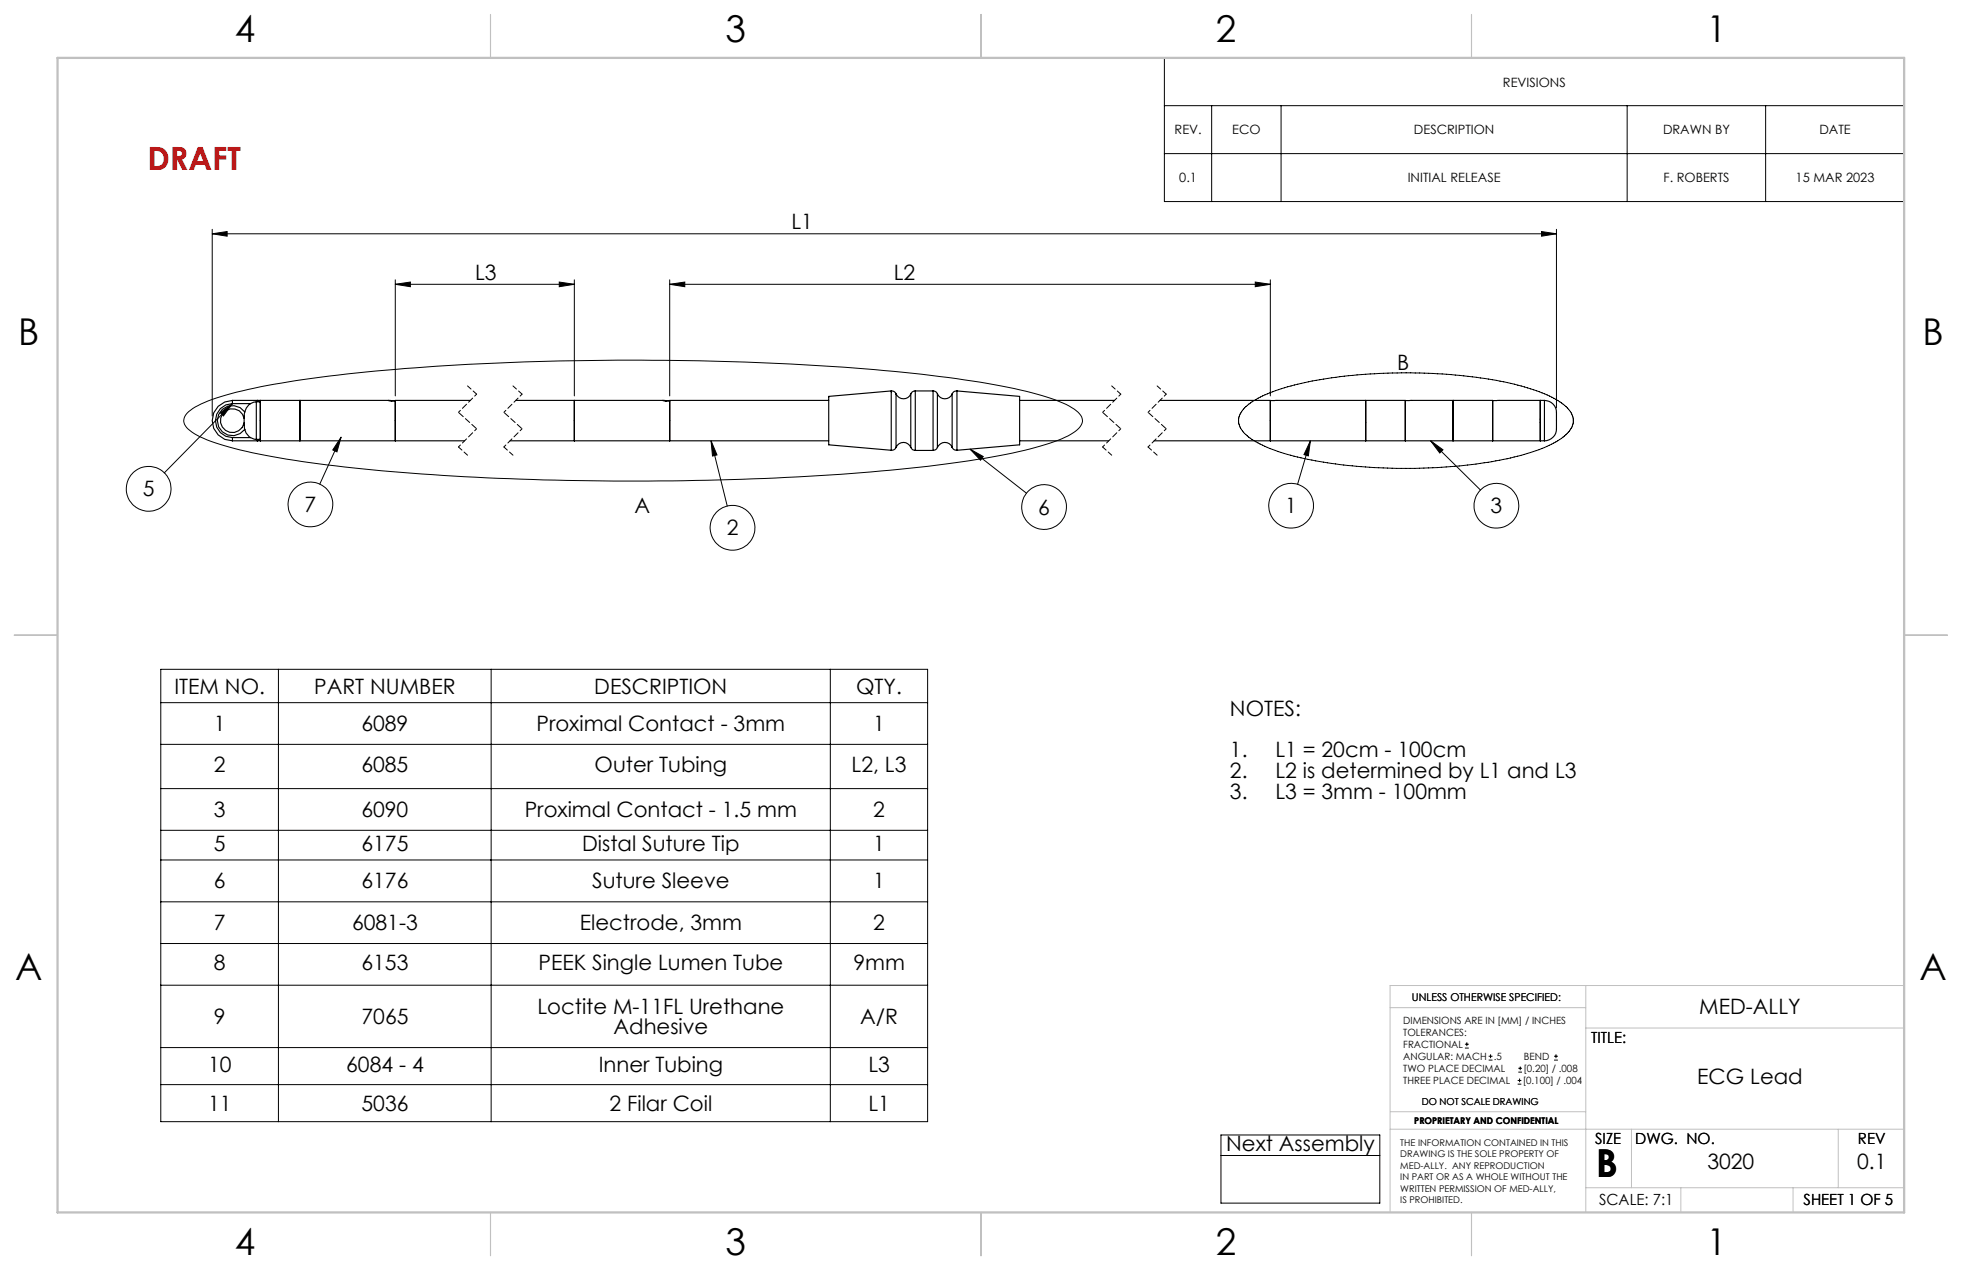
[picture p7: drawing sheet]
<svg xmlns="http://www.w3.org/2000/svg" width="432mm" height="279mm" viewBox="0 0 432 279" stroke-linecap="round" stroke-linejoin="round" font-family="sans-serif">
<defs><g id="words">
<text font-size="8.5" x="351.3" y="259">B</text>
<g font-size="8.1">
<text x="51.7" y="9.3">4</text>
<text x="159.7" y="9.3">3</text>
<text x="267.6" y="9.3">2</text>
<text x="375.6" y="9.3">1</text>
<text x="4" y="76">B</text>
<text x="423.1" y="76">B</text>
<text x="3.3" y="215.7">A</text>
<text x="422.4" y="215.7">A</text>
<text x="51.7" y="276">4</text>
<text x="159.7" y="276">3</text>
<text x="267.6" y="276">2</text>
<text x="375.6" y="276">1</text>
</g>
<text font-size="7.1" fill="#f00" x="32.4" y="37.4">DRAFT</text>
<g font-size="4.7">
<text x="174.2" y="50.4">L1</text>
<text x="104.6" y="61.5">L3</text>
<text x="196.7" y="61.5">L2</text>
<text x="307.5" y="81.4">B</text>
<text x="31.4" y="109.2">5</text>
<text x="67" y="112.6">7</text>
<text x="139.6" y="112.9">A</text>
<text x="228.5" y="113.2">6</text>
<text x="282.9" y="112.9">1</text>
<text x="328.1" y="112.9">3</text>
<text x="159.9" y="117.8">2</text>
<text x="38.4" y="152.6">ITEM NO.</text>
<text x="69.1" y="152.6">PART NUMBER</text>
<text x="130.8" y="152.6">DESCRIPTION</text>
<text x="188.4" y="152.6">QTY.</text>
<text x="47.1" y="160.8">1</text>
<text x="79.5" y="160.8">6089</text>
<text x="118.1" y="160.8">Proximal Contact - 3mm</text>
<text x="192.2" y="160.8">1</text>
<text x="270.7" y="157.6">NOTES:</text>
<text x="270.7" y="166.6">1.</text>
<text x="280.7" y="166.6">L1 = 20cm - 100cm</text>
<text x="47.1" y="169.9">2</text>
<text x="79.5" y="169.9">6085</text>
<text x="130.9" y="169.9">Outer Tubing</text>
<text x="187.4" y="169.9">L2, L3</text>
<text x="270.7" y="171.2">2.</text>
<text x="280.7" y="171.2">L2 is determined by L1 and L3</text>
<text x="47.1" y="179.8">3</text>
<text x="79.5" y="179.8">6090</text>
<text x="115.5" y="179.8">Proximal Contact - 1.5 mm</text>
<text x="192.2" y="179.8">2</text>
<text x="270.7" y="175.7">3.</text>
<text x="280.7" y="175.7">L3 = 3mm - 100mm</text>
<text x="47.1" y="187.2">5</text>
<text x="79.5" y="187.2">6175</text>
<text x="128.1" y="187.2">Distal Suture Tip</text>
<text x="192.2" y="187.2">1</text>
<text x="47.1" y="195.5">6</text>
<text x="79.5" y="195.5">6176</text>
<text x="130.3" y="195.5">Suture Sleeve</text>
<text x="192.2" y="195.5">1</text>
<text x="47.1" y="204.7">7</text>
<text x="77.5" y="204.7">6081-3</text>
<text x="127.6" y="204.7">Electrode, 3mm</text>
<text x="192.2" y="204.7">2</text>
<text x="47.1" y="213.4">8</text>
<text x="79.6" y="213.4">6153</text>
<text x="118.5" y="213.4">PEEK Single Lumen Tube</text>
<text x="187.8" y="213.4">9mm</text>
<text x="47.1" y="225.3">9</text>
<text x="79.6" y="225.3">7065</text>
<text x="118.3" y="223">Loctite M-11FL Urethane</text>
<text x="135" y="227.6">Adhesive</text>
<text x="189.3" y="225.3">A/R</text>
<text x="374" y="223">MED-ALLY</text>
<text x="45.8" y="235.8">10</text>
<text x="76.2" y="235.8">6084 - 4</text>
<text x="131.8" y="235.8">Inner Tubing</text>
<text x="191.1" y="235.8">L3</text>
<text x="373.5" y="238.5">ECG Lead</text>
<text x="45.8" y="244.4">11</text>
<text x="79.6" y="244.4">5036</text>
<text x="134.2" y="244.4">2 Filar Coil</text>
<text x="191.1" y="244.4">L1</text>
<text x="269.9" y="253.2">Next Assembly</text>
<text x="375.8" y="257.1">3020</text>
<text x="408.7" y="257.1">0.1</text>
</g>
<g font-size="3.4">
<text x="350.2" y="229.5">TITLE:</text>
<text x="351.1" y="251.6">SIZE</text>
<text x="359.9" y="251.6">DWG. NO.</text>
<text x="408.9" y="251.7">REV</text>
<text x="351.9" y="265.2">SCALE: 7:1</text>
<text x="396.9" y="265.2">SHEET 1 OF 5</text>
</g>
<g font-size="2.8">
<text x="330.8" y="19">REVISIONS</text>
<text x="258.5" y="29.6">REV.</text>
<text x="271.2" y="29.6">ECO</text>
<text x="311.2" y="29.6">DESCRIPTION</text>
<text x="366" y="29.6">DRAWN BY</text>
<text x="400.4" y="29.6">DATE</text>
<text x="259.5" y="40.1">0.1</text>
<text x="309.8" y="40.1">INITIAL RELEASE</text>
<text x="366.1" y="40.1">F. ROBERTS</text>
<text x="395.2" y="40.1">15 MAR 2023</text>
</g>
<text font-size="2.4" x="310.8" y="220.1">UNLESS OTHERWISE SPECIFIED:</text>
<g font-size="2.2">
<text x="308.8" y="225.2">DIMENSIONS ARE IN [MM] / INCHES</text>
<text x="308.8" y="227.9">TOLERANCES:</text>
<text x="308.8" y="230.5">FRACTIONAL</text>
<text x="308.8" y="233.2">ANGULAR: MACH</text>
<text x="328.8" y="233.2">.5</text>
<text x="335.4" y="233.2">BEND</text>
<text x="308.8" y="238.5">THREE PLACE DECIMAL</text>
<text x="308.8" y="235.8">TWO PLACE DECIMAL</text>
<text x="335.1" y="238.5">[0.100] / .004</text>
<text x="335.3" y="235.8">[0.20] / .008</text>
</g>
<text font-size="2.1" x="312.9" y="243.1">DO NOT SCALE DRAWING</text>
<g font-size="2">
<text x="311.3" y="247.3">PROPRIETARY AND CONFIDENTIAL</text>
<text x="308.2" y="252.1">THE INFORMATION CONTAINED IN THIS</text>
<text x="308.2" y="254.6">DRAWING IS THE SOLE PROPERTY OF</text>
<text x="308.2" y="257.1">MED-ALLY. ANY REPRODUCTION</text>
<text x="308.2" y="259.6">IN PART OR AS A WHOLE WITHOUT THE</text>
<text x="308.2" y="262.2">WRITTEN PERMISSION OF MED-ALLY,</text>
<text x="308.2" y="264.7">IS PROHIBITED.</text>
</g>
</g></defs>
<g fill="none" stroke="#000" stroke-width=".25">
<path d="M51.2 88.1v.7M51.2 96.3v.7M51.2 88.8a3.7 3.7 0 0 0-3.8 3.7 3.7 3.7 0 0 0 3.8 3.8M51.2 88.1a4.4 4.4 0 0 0-4.5 4.4 4.4 4.4 0 0 0 4.5 4.5M51.2 88.1h5.5M51.2 97h5.5M51.2 88.8h3.9M51.2 96.3h3.9M53.7 92.1a2.63 2.63 0 0 0-4-1.8 2.63 2.63 0 0 0 0 4.4 2.63 2.63 0 0 0 4-1.7M53.9 90.6l-.2 1 .2 2.9M53.9 94.5l.3 .8 .9 1M53.9 90.6a3.3 3.3 0 0 0-5-.5 3.3 3.3 0 0 0 0 4.9 3.3 3.3 0 0 0 5-.5"/>
<path d="M55.1 96.3l1.3 .4M55.1 88.8a2.96 2.96 0 0 0-1.2 1.8M56.4 88.4v8.3M56.4 88.4l-1.3 .4M56.4 88.4h.9M56.4 96.7h.9M56.7 88.1h-.1l.7 .3M56.7 97h.6M56.7 88.1h.6M57.3 88.4v8.3M57.3 96.7l-.7 .2 .1 .1M57.3 96.7v.3"/>
<path d="M57.3 88.1v.3M57.3 88.1v8.9M57.3 88.1h28.2M57.3 97h44.9M66 88.1v8.9zM86.2 88.1h-.7l.7 .1M86.2 88.1h.8M86.2 88.1v.1M103.5 88.1h-16.5v8.9v-8.8h-.8M112.3 97h70.1M113.5 88.1h32.4M126.4 88.1v8.9z"/>
<path d="M146.5 88.1h-.7l.7 .1M146.5 88.1h.9M146.5 88.1v.1M182.4 88.1h-35v8.9v-8.8h-.9M196.1 86a1 1 0 0 1 1.1 .7M196.1 86l-13.7 1.2v10.7l13.7 1.2M196.1 86v13.1M197.2 98.4a1.03 1.03 0 0 1-1.1 .7M197.2 98.4a1.75 1.75 0 0 1 1.6-1.1 1.75 1.75 0 0 1 1.6 1.1M197.2 86.7v11.7M200.4 98.4a1.03 1.03 0 0 0 1 .7M200.4 86.6a1.76 1.76 0 0 1-1.6 1.1 1.76 1.76 0 0 1-1.6-1"/>
<path d="M200.4 86.6v11.8M201.4 86a1.07 1.07 0 0 0-1 .6M201.4 86v13.1M201.4 99.1h4M201.4 86h4M205.4 86a1.07 1.07 0 0 1 .9 .6M205.4 86v13.1M206.3 98.4a1.03 1.03 0 0 1-.9 .7M206.3 86.6a1.76 1.76 0 0 0 1.6 1.1 1.76 1.76 0 0 0 1.7-1M206.3 98.4a1.75 1.75 0 0 1 1.6-1.1 1.75 1.75 0 0 1 1.7 1.1M206.3 86.6v11.8M209.6 98.4a1.03 1.03 0 0 0 1 .7"/>
<path d="M209.6 86.7v11.7M210.6 86a1 1 0 0 0-1 .7M210.6 86l13.8 1.2v10.7l-13.8 1.2M210.6 86v13.1M224.4 88.1h20.9M224.4 97h19.6M254 97h85.9M255.3 88.1h24.3v8.9v-8.9h29.7v8.9v-8.9h19.2v8.9v-8.9h11.4M300.6 88.1v8.9zM319.8 88.1v8.9zM339 88.1v8.9zM339.9 88.1a2.7 2.7 0 0 1 2.6 3.1v1.2a6.3 6.3 0 0 1-.4 3.4 2.82 2.82 0 0 1-2.2 1.2"/>
<path d="M339.9 88.1v8.9"/>
</g>
<g fill="none" stroke="#000" stroke-width=".22">
<path d="M256.3 12.7h162.8v31.6h-162.8zM256.3 23.2h162.8M256.3 33.8h162.8M266.7 23.2v21.1M281.9 23.2v21.1M358.1 23.2v21.1M388.6 23.2v21.1M46.7 51.4l3.3-.5v1.1zM46.7 50.4v41.1M46.7 51.4h295.8M339.3 50.9l3.2 .5-3.2 .6zM342.5 50.4v39.3"/>
<path d="M87 62.5l3.3-.4v1zM87 61.6v25.5M87 62.5h39.4M123.1 62.1l3.3 .4-3.3 .6zM126.4 61.6v25.5M147.4 62.5l3.3-.4v1zM147.4 62.5h132.2M147.4 61.6v25.5M276.3 62.1l3.3 .4-3.3 .6zM279.6 61.6v25.5M41.2 90.9a19.8 19.8 0 0 1 8.5-4 200.1 200.1 0 0 1 35-5.4 668.7 668.7 0 0 1 116.2 .6 165.9 165.9 0 0 1 29.5 5.2 16.5 16.5 0 0 1 7.2 3.8 2.2 2.2 0 0 1-.5 3.4 23.9 23.9 0 0 1-9.3 4 216.5 216.5 0 0 1-36.1 5.3 664.2 664.2 0 0 1-113.9-.9 156.8 156.8 0 0 1-30.5-5.5 13.5 13.5 0 0 1-6.5-3.7 2.14 2.14 0 0 1 .4-2.8zM48.5 90.8l2.7-2-2 2.7z"/>
<path d="M51.2 88.8l-15 15.2M75.1 96.2l-.9 3.2-1-.4zM75.1 96.2l-4.7 10.3M156.5 97l1.3 3.1-1 .2zM156.5 97l3.6 14.3M213.5 98.8l2.9 1.6-.6 .8zM213.5 98.8l12.4 9.7M274.2 89.4a27.8 27.8 0 0 1 11.4-4.9 113.4 113.4 0 0 1 48.4 .2 25.2 25.2 0 0 1 10.7 4.8 3.8 3.8 0 0 1-.1 6.1l-.3 .3a32 32 0 0 1-13.4 5.2l-7.9 1.2a123.2 123.2 0 0 1-28.2-.1 55.6 55.6 0 0 1-17.5-4.5 8.2 8.2 0 0 1-4.6-4.3 3.7 3.7 0 0 1 1.5-4zM288.4 97l-.5 3.3-.9-.3zM288.4 97l-2.8 9.5M314.9 97l2.7 2-.7 .7zM314.9 97l10.9 10.8"/>
<path d="M35.4 147.2h168.8v99.6h-168.8zM35.4 154.6h168.8M61.3 147.2v99.6M108.1 147.2v99.6M182.7 147.2v99.6M35.4 163.8h168.8M35.4 173.5h168.8M35.4 182.7h168.8M35.4 189.2h168.8M35.4 198.4h168.8M35.4 207.6h168.8M35.4 216.7h168.8"/>
<path d="M35.4 230.5h168.8M35.4 238.6h168.8M322.4 230.6h.9M322.4 229.7h.9M322.8 229.3v.9M327.6 233.2h.9M327.6 232.4h.9M328 232v.8M334 238.5h.8M334 237.7h.8M334.2 235.9h.8M334.2 235h.8"/>
<path d="M334.4 237.3v.8M334.6 234.6v.8M342 233.2h.9M342 232.4h.9M342.4 232v.8M268.7 249.7h35v15h-35zM268.7 254.2h35"/>
<circle cx="32.7" cy="107.5" r="4.9"/>
<circle cx="68.3" cy="111" r="4.9"/>
<circle cx="161.2" cy="116.1" r="4.9"/>
<circle cx="229.8" cy="111.6" r="4.9"/>
<circle cx="284.2" cy="111.3" r="4.9"/>
<circle cx="329.3" cy="111.3" r="4.9"/>
</g>
<path d="M100.9 98.3l2 1.8M102.9 84.9l2 1.8M110.9 98.3l2 1.8M112.9 84.9l2 1.8M242.7 98.3l2 1.8M244.7 84.9l2 1.8M252.7 98.3l2 1.8M254.7 84.9l2 1.8" fill="none" stroke="#000" stroke-width=".22" stroke-dasharray="1.3 .6" stroke-dashoffset=".2"/>
<path d="M104.9 86.7l-4 4M104.9 94.3l-4 4M114.9 86.7l-4 4M114.9 94.3l-4 4M246.7 86.7l-4 4M246.7 94.3l-4 4M256.7 86.7l-4 4M256.7 94.3l-4 4" fill="none" stroke="#000" stroke-width=".22" stroke-dasharray="1.3 .6" stroke-dashoffset=".7"/>
<path d="M100.9 90.7l4 3.6M110.9 90.7l4 3.6M242.7 90.7l4 3.6M252.7 90.7l4 3.6" fill="none" stroke="#000" stroke-width=".22" stroke-dasharray="1.3 .6" stroke-dashoffset="-.2"/>
<path d="M349 216.8v49.9M419.1 216.8h-113.2v49.9M305.9 221.7h43.1M349 226.2h70.1M305.9 248.4h113.2M306 244.6h43M359.1 248.4v12.9M404.6 248.4v12.9M349 261.3h70.1M369.9 261.3v5.4M394.6 261.3v5.4" fill="none" stroke="#c0c0c0" stroke-width=".22"/>
<path d="M108 3.2v9.5M215.9 3.2v9.5M323.8 3.2v9.5M3.1 139.7h9.6M419.1 139.7h9.5M108 266.7v9.6M215.9 266.7v9.6M323.8 266.7v9.6" fill="none" stroke="#c0c0c0" stroke-width=".25"/>
<path d="M12.7 12.7h406.4v254h-406.4z" fill="none" stroke="#c0c0c0" stroke-width=".5"/>
<g fill="#000">
<path d="M87 62.5l3.3-.4v1zM123.1 62.1l3.3 .4-3.3 .6zM147.4 62.5l3.3-.4v1zM276.3 62.1l3.3 .4-3.3 .6zM46.7 51.4l3.3-.5v1.1zM339.3 50.9l3.2 .5-3.2 .6z"/>
<path d="M156.5 97l1.3 3.1-1 .2zM48.5 90.8l2.7-2-2 2.7zM213.5 98.8l2.9 1.6-.6 .8zM288.4 97l-.5 3.3-.9-.3zM314.9 97l2.7 2-.7 .7zM75.1 96.2l-.9 3.2-1-.4z"/>
</g>
<use href="#words"/>
</svg>
